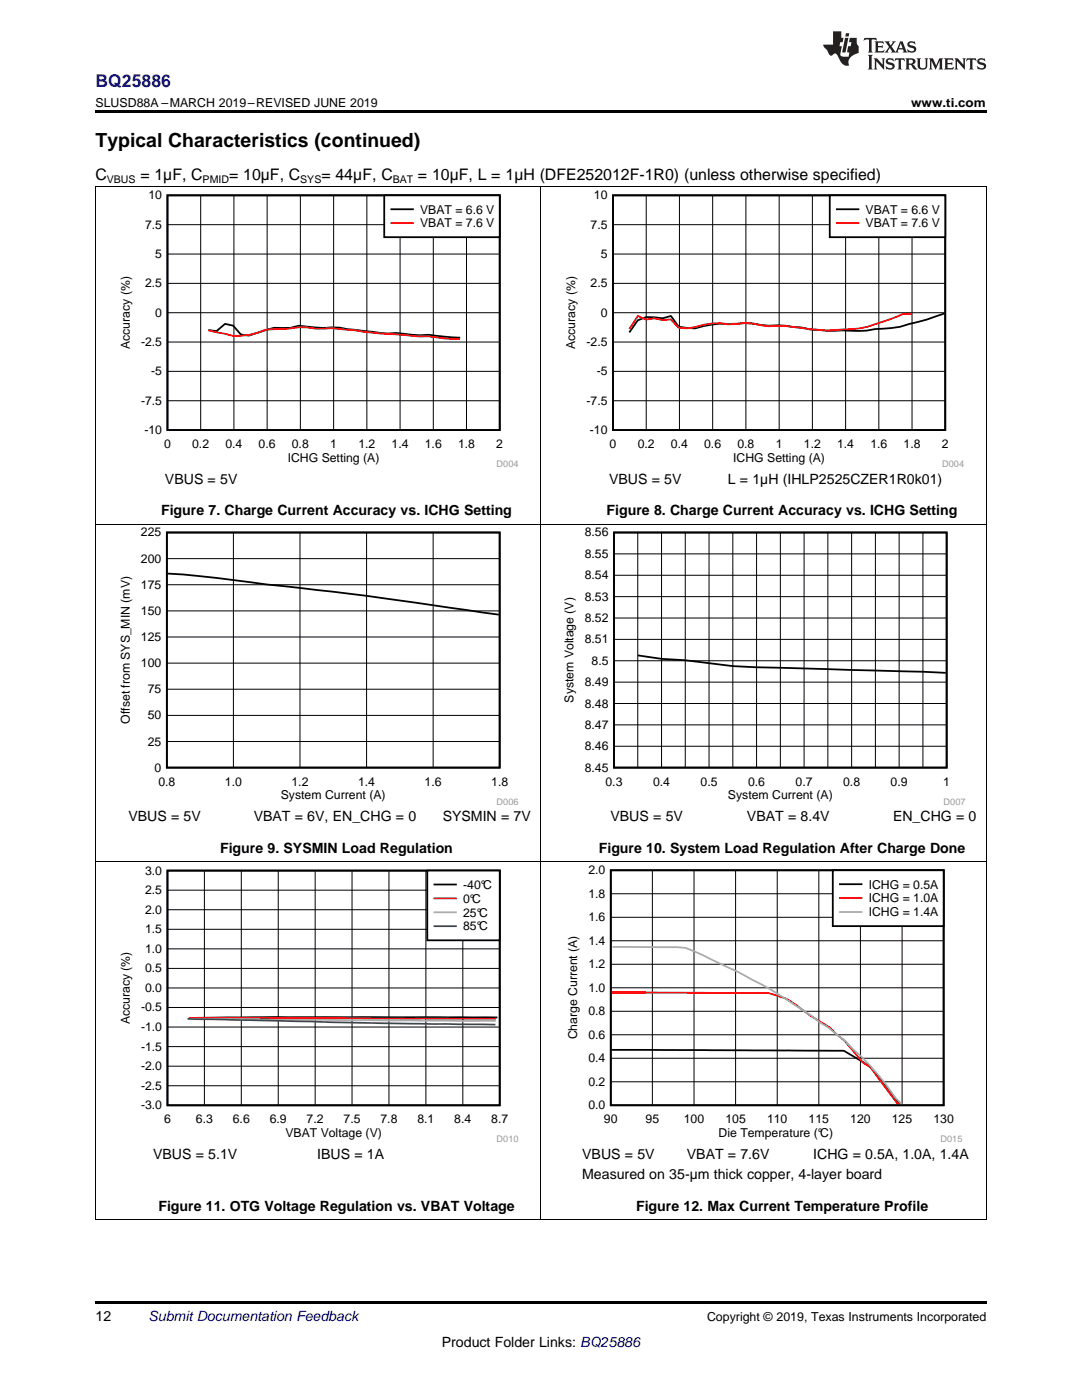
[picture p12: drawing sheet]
<svg xmlns="http://www.w3.org/2000/svg" width="216mm" height="279mm" viewBox="0 0 216 279" stroke-linecap="round" stroke-linejoin="round" font-family="sans-serif">
<defs><g id="words">
<text font-size="3.9" x="19" y="29.3">Typical Characteristics (continued)</text>
<text font-size="3.5" fill="#00f" x="19" y="17.3">BQ25886</text>
<g font-size="3.2">
<text x="19" y="36">C</text>
<text x="28" y="36">= 1µF, C</text>
<text x="45.7" y="36">= 10µF, C</text>
<text x="64.1" y="36">= 44µF, C</text>
<text x="83.4" y="36">= 10µF, L = 1µH (DFE252012F-1R0) (unless otherwise specified)</text>
</g>
<g font-size="2.8">
<text x="32.9" y="96.5">VBUS = 5V</text>
<text x="121.5" y="96.5">VBUS = 5V</text>
<text x="145.2" y="96.5">L = 1µH (IHLP2525CZER1R0k01)</text>
<text x="32.1" y="102.9">Figure 7. Charge Current Accuracy vs. ICHG Setting</text>
<text x="121" y="102.9">Figure 8. Charge Current Accuracy vs. ICHG Setting</text>
<text x="25.6" y="163.9">VBUS = 5V</text>
<text x="50.6" y="163.9">VBAT = 6V, EN_CHG = 0</text>
<text x="88.3" y="163.9">SYSMIN = 7V</text>
<text x="121.8" y="163.9">VBUS = 5V</text>
<text x="149" y="163.9">VBAT = 8.4V</text>
<text x="178.2" y="163.9">EN_CHG = 0</text>
<text x="43.9" y="170.3">Figure 9. SYSMIN Load Regulation</text>
<text x="119.5" y="170.3">Figure 10. System Load Regulation After Charge Done</text>
<text x="30.6" y="231.3">VBUS = 5.1V</text>
<text x="63.3" y="231.3">IBUS = 1A</text>
<text x="116.2" y="231.3">VBUS = 5V</text>
<text x="137.1" y="231.3">VBAT = 7.6V</text>
<text x="162.3" y="231.3">ICHG = 0.5A, 1.0A, 1.4A</text>
<text x="116.2" y="235.3">Measured on 35-µm thick copper, 4-layer board</text>
<text x="31.6" y="241.6">Figure 11. OTG Voltage Regulation vs. VBAT Voltage</text>
<text x="126.9" y="241.6">Figure 12. Max Current Temperature Profile</text>
<text x="19" y="263.6">12</text>
<text x="88.2" y="268.9">Product Folder Links: BQ25886</text>
</g>
<text font-size="2.8" fill="#0000c8" x="29.6" y="263.6">Submit Documentation Feedback</text>
<g font-size="2.5">
<text x="19" y="21.4">SLUSD88A –MARCH 2019–REVISED JUNE 2019</text>
<text x="181.8" y="21.4">www.ti.com</text>
<text x="141.1" y="263.6">Copyright © 2019, Texas Instruments Incorporated</text>
</g>
<g font-size="2.4">
<text x="29.6" y="39.8">10</text>
<text x="118.5" y="39.8">10</text>
<text x="28.9" y="45.6">7.5</text>
<text x="83.8" y="42.6">VBAT = 6.6 V</text>
<text x="83.8" y="45.4">VBAT = 7.6 V</text>
<text x="117.8" y="45.6">7.5</text>
<text x="172.7" y="42.6">VBAT = 6.6 V</text>
<text x="172.7" y="45.4">VBAT = 7.6 V</text>
<text x="31" y="51.5">5</text>
<text x="119.9" y="51.5">5</text>
<text x="28.9" y="57.3">2.5</text>
<text x="117.8" y="57.3">2.5</text>
<text x="31" y="63.2">0</text>
<text x="119.9" y="63.2">0</text>
<text x="25.9" y="69.6" transform="rotate(-90 25.9 69.6)">Accuracy (%)</text>
<text x="28.1" y="69.1">-2.5</text>
<text x="114.8" y="69.6" transform="rotate(-90 114.8 69.6)">Accuracy (%)</text>
<text x="117" y="69.1">-2.5</text>
<text x="30.2" y="74.9">-5</text>
<text x="119.1" y="74.9">-5</text>
<text x="28.1" y="80.8">-7.5</text>
<text x="117" y="80.8">-7.5</text>
<text x="28.8" y="86.6">-10</text>
<text x="32.7" y="89.4">0</text>
<text x="38.3" y="89.4">0.2</text>
<text x="45" y="89.4">0.4</text>
<text x="51.6" y="89.4">0.6</text>
<text x="58.2" y="89.4">0.8</text>
<text x="65.9" y="89.4">1</text>
<text x="71.5" y="89.4">1.2</text>
<text x="78.1" y="89.4">1.4</text>
<text x="84.8" y="89.4">1.6</text>
<text x="91.4" y="89.4">1.8</text>
<text x="99" y="89.4">2</text>
<text x="117.7" y="86.6">-10</text>
<text x="121.6" y="89.4">0</text>
<text x="127.2" y="89.4">0.2</text>
<text x="133.9" y="89.4">0.4</text>
<text x="140.5" y="89.4">0.6</text>
<text x="147.1" y="89.4">0.8</text>
<text x="154.8" y="89.4">1</text>
<text x="160.4" y="89.4">1.2</text>
<text x="167" y="89.4">1.4</text>
<text x="173.7" y="89.4">1.6</text>
<text x="180.3" y="89.4">1.8</text>
<text x="187.9" y="89.4">2</text>
<text x="57.4" y="92.2">ICHG Setting (A)</text>
<text x="146.3" y="92.2">ICHG Setting (A)</text>
<text x="28.1" y="107.1">225</text>
<text x="116.7" y="107.1">8.56</text>
<text x="28.1" y="112.3">200</text>
<text x="116.7" y="111.3">8.55</text>
<text x="28.1" y="117.5">175</text>
<text x="116.7" y="119.9">8.53</text>
<text x="116.7" y="115.6">8.54</text>
<text x="28.1" y="122.7">150</text>
<text x="116.7" y="124.1">8.52</text>
<text x="28.1" y="127.9">125</text>
<text x="116.7" y="128.4">8.51</text>
<text x="28.1" y="133.1">100</text>
<text x="116.7" y="136.9">8.49</text>
<text x="118" y="132.7">8.5</text>
<text x="29.5" y="143.6">50</text>
<text x="29.5" y="138.3">75</text>
<text x="114.4" y="140.2" transform="rotate(-90 114.4 140.2)">System Voltage (V)</text>
<text x="116.7" y="141.2">8.48</text>
<text x="25.9" y="144.4" transform="rotate(-90 25.9 144.4)">Offset from SYS_MIN (mV)</text>
<text x="29.5" y="148.8">25</text>
<text x="116.7" y="149.7">8.46</text>
<text x="116.7" y="145.5">8.47</text>
<text x="30.9" y="154">0</text>
<text x="116.7" y="154">8.45</text>
<text x="31.6" y="156.8">0.8</text>
<text x="44.9" y="156.8">1.0</text>
<text x="56" y="159.6">System Current (A)</text>
<text x="58.2" y="156.8">1.2</text>
<text x="71.4" y="156.8">1.4</text>
<text x="84.7" y="156.8">1.6</text>
<text x="98" y="156.8">1.8</text>
<text x="120.8" y="156.8">0.3</text>
<text x="130.3" y="156.8">0.4</text>
<text x="139.8" y="156.8">0.5</text>
<text x="145.2" y="159.6">System Current (A)</text>
<text x="149.3" y="156.8">0.6</text>
<text x="158.7" y="156.8">0.7</text>
<text x="168.2" y="156.8">0.8</text>
<text x="177.7" y="156.8">0.9</text>
<text x="188.2" y="156.8">1</text>
<text x="28.9" y="178.5">2.5</text>
<text x="28.9" y="174.5">3.0</text>
<text x="92.4" y="177.4">-40°C</text>
<text x="117.4" y="179.2">1.8</text>
<text x="117.4" y="174.5">2.0</text>
<text x="173.3" y="177.3">ICHG = 0.5A</text>
<text x="28.9" y="182.4">2.0</text>
<text x="92.4" y="180.1">0°C</text>
<text x="92.4" y="182.9">25°C</text>
<text x="92.4" y="185.7">85°C</text>
<text x="117.4" y="183.9">1.6</text>
<text x="173.3" y="180.1">ICHG = 1.0A</text>
<text x="173.3" y="182.9">ICHG = 1.4A</text>
<text x="28.9" y="190.2">1.0</text>
<text x="28.9" y="186.3">1.5</text>
<text x="117.4" y="188.5">1.4</text>
<text x="28.9" y="198">0.0</text>
<text x="28.9" y="194.1">0.5</text>
<text x="117.4" y="197.9">1.0</text>
<text x="117.4" y="193.2">1.2</text>
<text x="28.1" y="201.9">-0.5</text>
<text x="117.4" y="202.6">0.8</text>
<text x="25.9" y="204.4" transform="rotate(-90 25.9 204.4)">Accuracy (%)</text>
<text x="28.1" y="209.7">-1.5</text>
<text x="28.1" y="205.8">-1.0</text>
<text x="115.2" y="207.4" transform="rotate(-90 115.2 207.4)">Charge Current (A)</text>
<text x="117.4" y="207.3">0.6</text>
<text x="28.1" y="213.6">-2.0</text>
<text x="117.4" y="212">0.4</text>
<text x="28.1" y="221.4">-3.0</text>
<text x="28.1" y="217.5">-2.5</text>
<text x="117.4" y="221.4">0.0</text>
<text x="117.4" y="216.7">0.2</text>
<text x="32.7" y="224.2">6</text>
<text x="39.1" y="224.2">6.3</text>
<text x="46.5" y="224.2">6.6</text>
<text x="53.8" y="224.2">6.9</text>
<text x="56.9" y="226.9">VBAT Voltage (V)</text>
<text x="61.2" y="224.2">7.2</text>
<text x="68.6" y="224.2">7.5</text>
<text x="75.9" y="224.2">7.8</text>
<text x="83.3" y="224.2">8.1</text>
<text x="90.7" y="224.2">8.4</text>
<text x="98" y="224.2">8.7</text>
<text x="120.5" y="224.2">90</text>
<text x="128.8" y="224.2">95</text>
<text x="136.4" y="224.2">100</text>
<text x="143.4" y="226.9">Die Temperature (°C)</text>
<text x="144.7" y="224.2">105</text>
<text x="153" y="224.2">110</text>
<text x="161.3" y="224.2">115</text>
<text x="169.6" y="224.2">120</text>
<text x="178" y="224.2">125</text>
<text x="186.3" y="224.2">130</text>
</g>
<g font-size="2.1">
<text x="21.3" y="36.6">VBUS</text>
<text x="40.4" y="36.6">PMID</text>
<text x="59.9" y="36.6">SYS</text>
<text x="78.4" y="36.6">BAT</text>
</g>
<g font-size="1.8" fill="#999">
<text x="99.1" y="93.2">D004</text>
<text x="188" y="93.2">D004</text>
<text x="99.1" y="160.6">D006</text>
<text x="188.3" y="160.6">D007</text>
<text x="99.1" y="228">D010</text>
<text x="187.7" y="228">D015</text>
</g>
</g></defs>
<path d="M19 243.3l.2 .1zM196.7 243.3l.1 .1zM19 259.7h177.8v.5h-177.8z" fill="#000"/>
<path d="M19.1 172v71.4M107.9 172v71.4M196.8 172v71.4M19 243.3h177.8" fill="none" stroke="#000" stroke-width=".2"/>
<path d="M23.6 172.8h79.8v55.2h-79.8z" fill-rule="evenodd" fill="#fff"/>
<path d="M33.4 173.7h66.3v46.9h-66.3zM99.3 203.1l-44.2-.1-17.1 .2" fill="none" stroke="#000" stroke-width=".36"/>
<g fill="none" stroke="#000" stroke-width=".2">
<path d="M33.4 177.7h66.3M40.8 173.7v46.9M48.1 173.7v46.9M55.5 173.7v46.9M62.9 173.7v46.9M70.2 173.7v46.9M77.6 173.7v46.9M85 173.7v46.9M92.4 173.7v46.9M33.4 197.2h66.3M33.4 193.3h66.3M33.4 189.4h66.3"/>
<path d="M33.4 185.5h66.3M33.4 181.6h66.3M33.4 216.7h66.3M33.4 212.8h66.3M33.4 208.9h66.3M33.4 205h66.3M33.4 201.1h66.3"/>
</g>
<path d="M37.7 203.1l61.3 .2" fill="none" stroke="#f00" stroke-width=".36"/>
<path d="M37.6 203.3l61.3 .4" fill="none" stroke="#aaa" stroke-width=".36"/>
<path d="M37.4 203.3l34.4 .8 27.1 .4" fill="none" stroke="#295c75" stroke-width=".36"/>
<path d="M85.3 173.7h14.4v14h-14.4z" fill-rule="evenodd" fill="#fff"/>
<path d="M85.3 173.7h14.4v14h-14.4zM86.7 176.5h4.3" fill="none" stroke="#000" stroke-width=".36"/>
<path d="M86.7 179.3h4.3" fill="none" stroke="#f00" stroke-width=".36"/>
<path d="M86.7 182.1h4.3" fill="none" stroke="#aaa" stroke-width=".36"/>
<path d="M86.7 184.8h4.3" fill="none" stroke="#295c75" stroke-width=".36"/>
<path d="M112.8 172.7h79.2v55.3h-79.2z" fill-rule="evenodd" fill="#fff"/>
<path d="M121.9 173.7h66.4v46.9h-66.4zM122 209.5l46.4 .2 5.3 3.3 5.9 7.4" fill="none" stroke="#000" stroke-width=".36"/>
<g fill="none" stroke="#000" stroke-width=".2">
<path d="M121.9 178.4h66.4M130.2 173.7v46.9M138.5 173.7v46.9M146.8 173.7v46.9M155.1 173.7v46.9M163.4 173.7v46.9M171.7 173.7v46.9M180 173.7v46.9M121.9 197.1h66.4M121.9 192.4h66.4M121.9 187.8h66.4M121.9 183.1h66.4"/>
<path d="M121.9 215.9h66.4M121.9 211.2h66.4M121.9 206.5h66.4M121.9 201.8h66.4"/>
</g>
<path d="M122 198.1l29.9 .1a11.9 11.9 0 0 1 8.2 3.3l1.5 1.1 3.9 2.5 1.4 1.3 1.6 1.3 3.7 4.4 1.5 .9 5.3 7.2 .7 .2" fill="none" stroke="#f00" stroke-width=".36"/>
<path d="M122.2 189h13l1.6 .2 3.5 1.4a142.5 142.5 0 0 1 16.5 8.7l8.6 5.8 3.3 2.7 1.5 1.6a46.4 46.4 0 0 1 8.5 9.7l1.3 1.3" fill="none" stroke="#aaa" stroke-width=".36"/>
<path d="M166.2 173.7h22.1v11.1h-22.1z" fill-rule="evenodd" fill="#fff"/>
<path d="M166.2 173.7h22.1v11.1h-22.1zM167.6 176.5h4.3" fill="none" stroke="#000" stroke-width=".36"/>
<path d="M167.6 179.2h4.3" fill="none" stroke="#f00" stroke-width=".36"/>
<path d="M167.6 182h4.3" fill="none" stroke="#aaa" stroke-width=".36"/>
<path d="M19.1 104.6v67.4M107.9 104.6v67.4M196.8 104.6v67.4M19 172h177.8" fill="none" stroke="#000" stroke-width=".2"/>
<path d="M23.6 105.3h79.8v55.4h-79.8z" fill-rule="evenodd" fill="#fff"/>
<path d="M33.3 106.3h66.4v46.9h-66.4zM33.5 114.5l9.8 .8 9.9 1.3 6.7 .7a622.5 622.5 0 0 1 29.9 4l9.7 1.4" fill="none" stroke="#000" stroke-width=".36"/>
<path d="M33.3 116.7h66.4M33.3 111.5h66.4M46.6 106.3v46.9M59.9 106.3v46.9M73.1 106.3v46.9M86.4 106.3v46.9M33.3 137.5h66.4M33.3 132.3h66.4M33.3 127.1h66.4M33.3 121.9h66.4M33.3 148h66.4M33.3 142.8h66.4" fill="none" stroke="#000" stroke-width=".2"/>
<path d="M112.1 105.3h80.6v55.4h-80.6z" fill-rule="evenodd" fill="#fff"/>
<path d="M122.5 106.3h66.4v46.9h-66.4zM127.3 130.8l4.7 .7 4.7 .3a161.8 161.8 0 0 0 23.8 1.6l28.2 .9" fill="none" stroke="#000" stroke-width=".36"/>
<g fill="none" stroke="#000" stroke-width=".2">
<path d="M19.1 37.2v67.4M107.9 37.2v67.4M196.8 37.2v67.4M19 104.6h177.8M122.5 119.1h66.4M122.5 114.8h66.4M122.5 110.5h66.4M127.3 106.3v46.9M132 106.3v46.9M136.7 106.3v46.9M141.5 106.3v46.9M146.2 106.3v46.9"/>
<path d="M151 106.3v46.9M155.7 106.3v46.9M160.4 106.3v46.9M165.2 106.3v46.9M169.9 106.3v46.9M174.7 106.3v46.9M179.4 106.3v46.9M184.2 106.3v46.9M122.5 136.1h66.4M122.5 131.9h66.4M122.5 127.6h66.4M122.5 123.3h66.4"/>
<path d="M122.5 148.9h66.4M122.5 144.7h66.4M122.5 140.4h66.4"/>
</g>
<path d="M23.6 38h79.8v55.3h-79.8z" fill-rule="evenodd" fill="#fff"/>
<path d="M33.4 39h66.3v46.8h-66.3zM41.6 65.9l1.6 .2 1.7-1.5 1.6 .4 1.6 1.7 1.6 .3 5-1.6h3.3l1.6-.4a41.2 41.2 0 0 0 8.2 .4l4.8 .7a28.6 28.6 0 0 0 6.4 .4 27.7 27.7 0 0 0 6.5 .3l6.3 .6" fill="none" stroke="#000" stroke-width=".36"/>
<g fill="none" stroke="#000" stroke-width=".2">
<path d="M40 39v46.8M46.7 39v46.8M53.3 39v46.8M59.9 39v46.8M66.6 39v46.8M73.2 39v46.8M79.8 39v46.8M86.5 39v46.8M93.1 39v46.8M33.4 56.6h66.3M33.4 50.7h66.3M33.4 44.8h66.3"/>
<path d="M33.4 80h66.3M33.4 74.1h66.3M33.4 68.3h66.3M33.4 62.4h66.3"/>
</g>
<path d="M41.6 65.9l3.2 .7a11.1 11.1 0 0 0 6.5-.2l1.7-.6 3.3-.1 3.3-.4h1.6l1.6 .3 3.3-.1 9.6 1.1 8.1 .6 1.6-.1a32.3 32.3 0 0 0 6.4 .5" fill="none" stroke="#f00" stroke-width=".36"/>
<path d="M76.7 39h23v8.3h-23z" fill-rule="evenodd" fill="#fff"/>
<path d="M76.7 39h23v8.3h-23zM78.1 41.8h4.3" fill="none" stroke="#000" stroke-width=".36"/>
<path d="M78.1 44.5h4.3" fill="none" stroke="#f00" stroke-width=".36"/>
<path d="M112.5 38h79.8v55.3h-79.8z" fill-rule="evenodd" fill="#fff"/>
<path d="M122.3 39h66.3v46.8h-66.3zM188.4 62.6a66.6 66.6 0 0 1-10.5 2.9l-3.3 .2a22.2 22.2 0 0 1-6.6 .2 28.2 28.2 0 0 1-8-.5l-3.3-.4h-3.2l-4.9-.5-3.3 .1a18.5 18.5 0 0 0-6.6 .9l-3.3-.3-1.5-2.1-1.7 .4-3.3-.2-1.6 .6-1.7 2.4" fill="none" stroke="#000" stroke-width=".36"/>
<g fill="none" stroke="#000" stroke-width=".2">
<path d="M128.9 39v46.8M135.6 39v46.8M142.2 39v46.8M148.8 39v46.8M155.5 39v46.8M162.1 39v46.8M168.7 39v46.8M175.4 39v46.8M182 39v46.8M122.3 56.6h66.3M122.3 50.7h66.3M122.3 44.8h66.3"/>
<path d="M122.3 80h66.3M122.3 74.1h66.3M122.3 68.3h66.3M122.3 62.4h66.3"/>
</g>
<path d="M181.9 62.6h-1.6l-3.7 1.4a20.4 20.4 0 0 1-8.5 1.8 38.5 38.5 0 0 1-9.8-.5l-1.6-.2h-3.3l-4.8-.7-3.3 .3a12.6 12.6 0 0 0-6.6 .6l-1.7 .2-1.6-.1-1.5-1.7-1.7 .2-1.6-.4-1.7 .3-1.6-.7-1.7 2.5" fill="none" stroke="#f00" stroke-width=".36"/>
<path d="M165.6 39h23v8.3h-23z" fill-rule="evenodd" fill="#fff"/>
<path d="M165.6 39h23v8.3h-23zM167 41.8h4.3" fill="none" stroke="#000" stroke-width=".36"/>
<path d="M167 44.5h4.3" fill="none" stroke="#f00" stroke-width=".36"/>
<path d="M19 37.2h177.8" fill="none" stroke="#000" stroke-width=".2"/>
<path d="M19 22h177.8v.5h-177.8z" fill="#000"/>
<g fill="#231f20">
<path d="M172.5 7.6l-.1 .5 .4-.2h.6v.1v2.1l-.2 .4h.9l-.2-.4v-2.1l.1-.1h.5l.5 .2-.2-.5zM174.5 8.3l.2 .3v1.5l-.2 .4h1.8l.2-.6a1.04 1.04 0 0 1-1.3 .2v-.7h.6l.3 .2v-.6l-.3 .2h-.6v-.6l.8-.1 .4 .3-.2-.5zM176.5 8.3l.9 1.1-.9 1.1h.8l-.2-.2 .4-.7 .5 .7-.2 .2h1.5l-.2-.2 .2-.4h.9l.1 .4-.2 .2h1l-.3-.3-.7-1.9h-.5l-.9 2-.8-1 .9-1h-.8l.1 .3-.4 .5-.3-.6 .1-.2zM179.7 8.6l.4 1h-.7zM181.3 8.4a.63 .63 0 0 0-.2 .7 .63 .63 0 0 0 .6 .4l.6 .2 .1 .2a.75 .75 0 0 1-.7 .4 .75 .75 0 0 1-.6-.5l.1 .7 .1-.1a1.11 1.11 0 0 0 1.5-.6 1.13 1.13 0 0 0-1.2-.8l-.1-.4a1.04 1.04 0 0 1 1.2 .2l-.2-.5-.2 .1-.4-.2zM173.2 10.9l.2 .4v2.2l-.2 .4h1l-.3-.4v-2.2l.3-.4zM174.3 11.6l.3 .4v1.5l-.3 .4h.8l-.2-.4v-1.3l1.5 1.7v-1.9l.2-.4h-.7l.2 .4v.9l-1.1-1.3zM177 11.8a.62 .62 0 0 0-.2 .7 .62 .62 0 0 0 .6 .4l.6 .1 .1 .3a.76 .76 0 0 1-.7 .3 .76 .76 0 0 1-.7-.4l.2 .7 .1-.1a1.11 1.11 0 0 0 1.5-.6 1.13 1.13 0 0 0-1.2-.8l-.1-.4a1.04 1.04 0 0 1 1.2 .2l-.2-.6-.2 .1-.5-.1zM178.7 11.6l-.2 .6a.61 .61 0 0 1 .8-.3v1.6l-.2 .4h.9l-.2-.4v-1.6a.63 .63 0 0 1 .7 .3l-.1-.6zM180.6 11.6l.3 .4v1.5l-.3 .4h1l-.2-.2-.1-.8 .6 .2a.76 .76 0 0 0 1.2 .7l-1-1a.58 .58 0 0 0 .6-.5 .58 .58 0 0 0-.5-.6zM181.4 11.9h.1a.45 .45 0 0 1 .5 .1 .45 .45 0 0 1 .1 .5l-.8 .2zM182.9 11.6l.2 .2a2.17 2.17 0 0 0 .3 1.9 .99 .99 0 0 0 1.6-.6v-1.1l.2-.4h-.7l.2 .2a1.92 1.92 0 0 1-.2 1.8 .6 .6 0 0 1-.9-.5v-1.1l.2-.4zM185.4 11.6l.2 .4v1.5l-.2 .4h.7l-.2-.4v-1.4l.8 1.8 .8-1.8v1.4l-.2 .4h.9l-.2-.4v-1.5l.2-.4h-.8l-.6 1.5-.6-1.5zM188.4 11.6l.2 .4v1.5l-.2 .4h1.8l.1-.6a1.04 1.04 0 0 1-1.2 .1v-.6h.5l.4 .2v-.6l-.4 .2h-.5v-.7h.8l.3 .3-.1-.6zM190.5 11.6l.2 .4v1.5l-.2 .4h.7l-.2-.4v-1.3l1.5 1.7v-1.9l.2-.4h-.7l.2 .4v.9l-1.1-1.3zM192.9 11.6l-.1 .6a.61 .61 0 0 1 .7-.3l.1 1.6-.3 .4h1l-.3-.4 .1-1.6a.63 .63 0 0 1 .7 .3l-.1-.6zM195.2 11.8a.62 .62 0 0 0-.2 .7 .62 .62 0 0 0 .6 .4l.6 .1 .1 .3a.76 .76 0 0 1-.7 .3 .76 .76 0 0 1-.6-.4l.1 .7 .1-.1a1.11 1.11 0 0 0 1.6-.6 1.13 1.13 0 0 0-1.3-.8l-.1-.4a1.04 1.04 0 0 1 1.2 .2l-.1-.6-.2 .1-.5-.1z"/>
<path d="M166.2 6.3v2.6h-1.9v.4l.8 .9a.91 .91 0 0 0 1 .8 .56 .56 0 0 1 .5-.3 .56 .56 0 0 1 .5 .3l.4 .8a1.53 1.53 0 0 0 1.9 1.2 1.54 1.54 0 0 1 1-2.1l.9-.3v-1.4a1.52 1.52 0 0 1-.4-1.6h-1.3l-.2 .8h.5l-.2 .8h-.5l-.1 1v.2l.4 .1-.2 .8a1.93 1.93 0 0 1-1.6-.3l.3-1.8h-.5l.2-.8h.4l.2-.8h-.4v-1.3zM168.6 7.6l-.6 2.9h.7l.6-2.9zM168.8 6.6l-.1 .7h.6l.2-.7z"/>
</g>
<use href="#words"/>
</svg>
